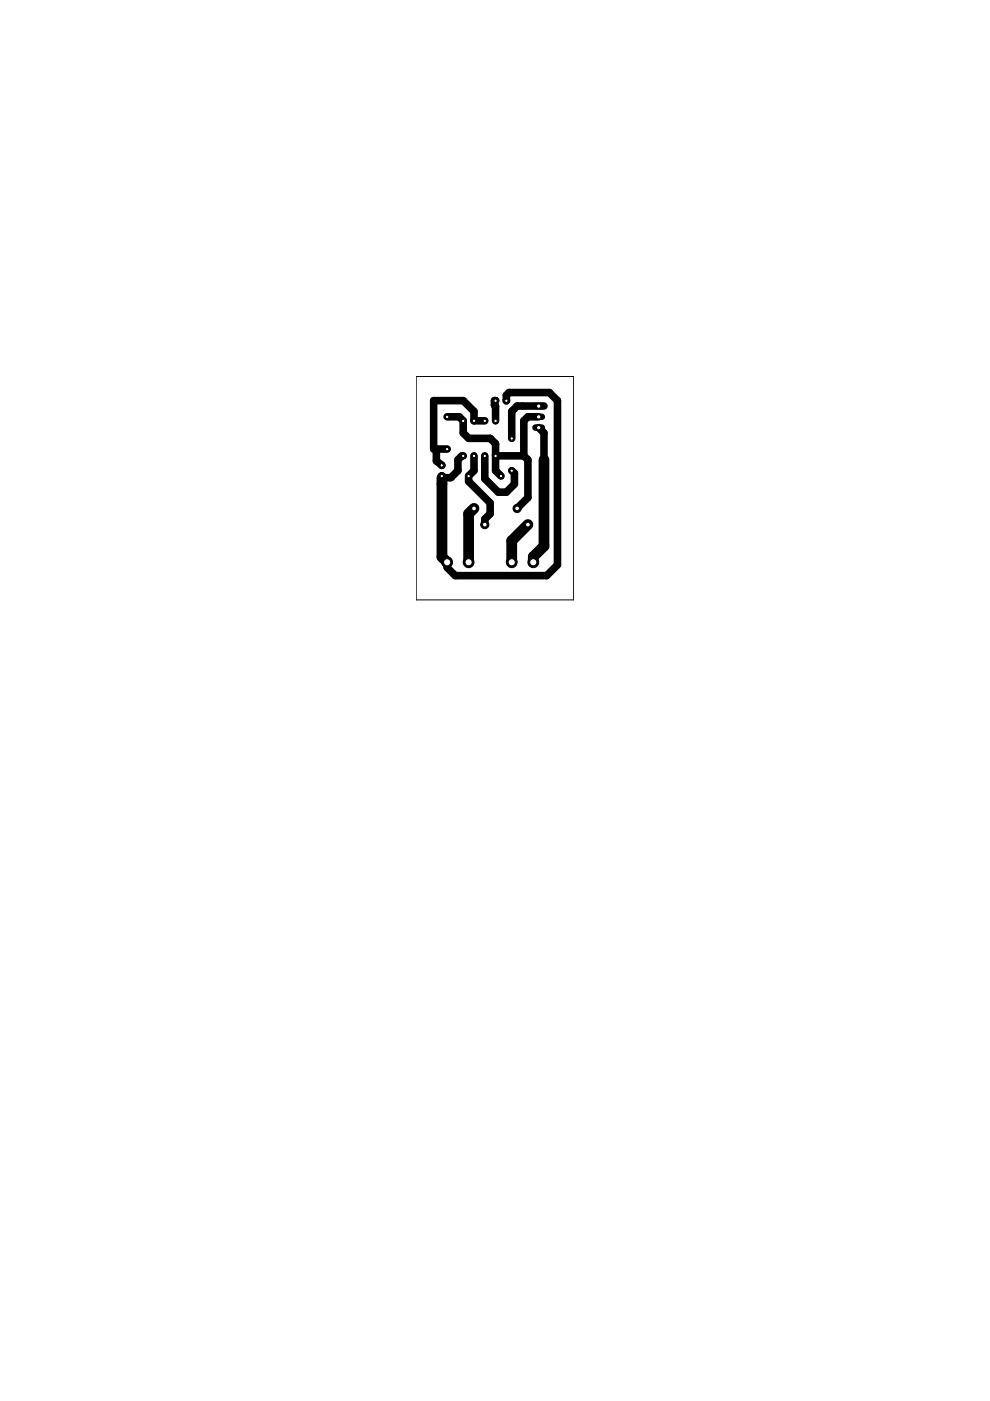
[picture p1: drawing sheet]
<svg xmlns="http://www.w3.org/2000/svg" width="210mm" height="297mm" viewBox="0 0 210 297" stroke-linecap="round" stroke-linejoin="round" font-family="sans-serif">
<g fill="none" stroke="#000" stroke-width="1.6">
<path d="M92.5 95.2v2.5l1.2 .9M94.8 88.4h2.6l.8 .8v2.6l1.2 1.1h4.5l1.2 1.2v5.7l1.1 1.1M98.2 96.6h-.3l-.8 .9v2.3l-1.5 1.5h-1.9v-.4M100.5 96.6v3.2l-1.1 1.1v1.2l4.5 4.5v2.3l-1.1 1.2v1.1M102.8 89.2h-2.3v-2l-2.3-2.3h-6.3v10.3h2.9M102.8 96.6v4.9l2.8 2.9h1.8l1.7-1.8v-2.2l-.6-.6M105.1 96.6h6M105.1 84.9h-.3v1l.3 .2v3.1M107.4 84.9v-1.1l.5-.6h8.6l1.7 1.7v34.9l-2.3 2.2h-19.4l-1.7-1.7v-1.1M111.1 96.6l.8 .9v8l-2.3 2.3M114.2 88.4h-2.3l-.8 .8v7.4M114.2 90.7l1.1 1.1v5.7"/>
<path d="M115.3 86.1h-5.7l-1.1 1.1v5.7"/>
</g>
<path d="M115.3 97.5v18.3l-2.2 2.2v1.2M93.7 101.3v16.8l1.1 1.1M100.5 107.8l-1.1 1.1v10.3M111.9 111.2l-3.4 3.4v4.6" fill="none" stroke="#000" stroke-width="2.3"/>
<path d="M105.1 84.9v.3M110.8 86.1h3.4" fill="none" stroke="#000" stroke-width=".93"/>
<circle cx="98.2" cy="96.7" r=".61" fill="#000" stroke="#000" stroke-width=".21"/>
<circle cx="98.2" cy="96.7" r=".36" fill="#fff" stroke="#000" stroke-width=".21"/>
<circle cx="100.5" cy="96.7" r=".61" fill="#000" stroke="#000" stroke-width=".21"/>
<circle cx="100.5" cy="96.7" r=".36" fill="#fff" stroke="#000" stroke-width=".21"/>
<circle cx="102.8" cy="96.7" r=".61" fill="#000" stroke="#000" stroke-width=".21"/>
<circle cx="102.8" cy="96.7" r=".36" fill="#fff" stroke="#000" stroke-width=".21"/>
<circle cx="105.1" cy="96.7" r=".61" fill="#000" stroke="#000" stroke-width=".21"/>
<circle cx="105.1" cy="96.7" r=".36" fill="#fff" stroke="#000" stroke-width=".21"/>
<circle cx="105.1" cy="89.2" r=".61" fill="#000" stroke="#000" stroke-width=".21"/>
<circle cx="105.1" cy="89.2" r=".36" fill="#fff" stroke="#000" stroke-width=".21"/>
<circle cx="102.8" cy="89.2" r=".61" fill="#000" stroke="#000" stroke-width=".21"/>
<circle cx="102.8" cy="89.2" r=".36" fill="#fff" stroke="#000" stroke-width=".21"/>
<circle cx="100.5" cy="89.2" r=".61" fill="#000" stroke="#000" stroke-width=".21"/>
<circle cx="100.5" cy="89.2" r=".36" fill="#fff" stroke="#000" stroke-width=".21"/>
<circle cx="98.2" cy="89.2" r=".61" fill="#000" stroke="#000" stroke-width=".21"/>
<circle cx="98.2" cy="89.2" r=".36" fill="#fff" stroke="#000" stroke-width=".21"/>
<circle cx="94.8" cy="119.2" r="1.14" fill="#000" stroke="#000" stroke-width=".21"/>
<circle cx="94.8" cy="119.2" r=".76" fill="#fff" stroke="#000" stroke-width=".21"/>
<circle cx="99.4" cy="119.2" r="1.14" fill="#000" stroke="#000" stroke-width=".21"/>
<circle cx="99.4" cy="119.2" r=".76" fill="#fff" stroke="#000" stroke-width=".21"/>
<circle cx="100.5" cy="107.8" r=".87" fill="#000" stroke="#000" stroke-width=".21"/>
<circle cx="100.5" cy="107.8" r=".51" fill="#fff" stroke="#000" stroke-width=".21"/>
<circle cx="109.6" cy="107.8" r=".87" fill="#000" stroke="#000" stroke-width=".21"/>
<circle cx="109.6" cy="107.8" r=".51" fill="#fff" stroke="#000" stroke-width=".21"/>
<circle cx="105.1" cy="85" r=".72" fill="#000" stroke="#000" stroke-width=".21"/>
<circle cx="105.1" cy="85" r=".36" fill="#fff" stroke="#000" stroke-width=".21"/>
<circle cx="107.4" cy="84.9" r=".78" fill="#000" stroke="#000" stroke-width=".21"/>
<circle cx="107.4" cy="85" r=".36" fill="#fff" stroke="#000" stroke-width=".21"/>
<circle cx="93.7" cy="98.7" r=".72" fill="#000" stroke="#000" stroke-width=".21"/>
<circle cx="93.7" cy="98.7" r=".36" fill="#fff" stroke="#000" stroke-width=".21"/>
<circle cx="93.7" cy="100.9" r=".78" fill="#000" stroke="#000" stroke-width=".21"/>
<circle cx="93.7" cy="100.9" r=".36" fill="#fff" stroke="#000" stroke-width=".21"/>
<circle cx="99.4" cy="100.9" r=".64" fill="#000" stroke="#000" stroke-width=".21"/>
<circle cx="99.4" cy="100.9" r=".36" fill="#fff" stroke="#000" stroke-width=".21"/>
<circle cx="106.2" cy="100.9" r=".64" fill="#000" stroke="#000" stroke-width=".21"/>
<circle cx="106.2" cy="100.9" r=".36" fill="#fff" stroke="#000" stroke-width=".21"/>
<circle cx="113.1" cy="119.2" r="1.14" fill="#000" stroke="#000" stroke-width=".21"/>
<circle cx="113.1" cy="119.2" r=".76" fill="#fff" stroke="#000" stroke-width=".21"/>
<circle cx="108.5" cy="119.2" r="1.14" fill="#000" stroke="#000" stroke-width=".21"/>
<circle cx="108.5" cy="119.2" r=".76" fill="#fff" stroke="#000" stroke-width=".21"/>
<circle cx="102.8" cy="111.2" r=".87" fill="#000" stroke="#000" stroke-width=".21"/>
<circle cx="102.8" cy="111.2" r=".51" fill="#fff" stroke="#000" stroke-width=".21"/>
<circle cx="111.9" cy="111.2" r=".87" fill="#000" stroke="#000" stroke-width=".21"/>
<circle cx="111.9" cy="111.2" r=".51" fill="#fff" stroke="#000" stroke-width=".21"/>
<circle cx="108.5" cy="92.9" r=".64" fill="#000" stroke="#000" stroke-width=".21"/>
<circle cx="108.5" cy="93" r=".36" fill="#fff" stroke="#000" stroke-width=".21"/>
<circle cx="108.5" cy="99.8" r=".64" fill="#000" stroke="#000" stroke-width=".21"/>
<circle cx="108.5" cy="99.8" r=".36" fill="#fff" stroke="#000" stroke-width=".21"/>
<path d="M113.5 86.1h1.4" fill="none" stroke="#000" stroke-width="1.4"/>
<circle cx="114.2" cy="86.1" r=".47" fill="#fff" stroke="#000" stroke-width=".21"/>
<path d="M113.5 88.4h1.4" fill="none" stroke="#000" stroke-width="1.4"/>
<circle cx="114.2" cy="88.4" r=".47" fill="#fff" stroke="#000" stroke-width=".21"/>
<path d="M113.5 90.7h1.4" fill="none" stroke="#000" stroke-width="1.4"/>
<circle cx="114.2" cy="90.7" r=".47" fill="#fff" stroke="#000" stroke-width=".21"/>
<circle cx="94.8" cy="95.2" r=".64" fill="#000" stroke="#000" stroke-width=".21"/>
<circle cx="94.8" cy="95.2" r=".36" fill="#fff" stroke="#000" stroke-width=".21"/>
<circle cx="94.8" cy="88.4" r=".64" fill="#000" stroke="#000" stroke-width=".21"/>
<circle cx="94.8" cy="88.4" r=".36" fill="#fff" stroke="#000" stroke-width=".21"/>
<path d="M88.2 79.8h33.4v47.4h-33.4z" fill="none" stroke="#000" stroke-width=".21"/>
</svg>
